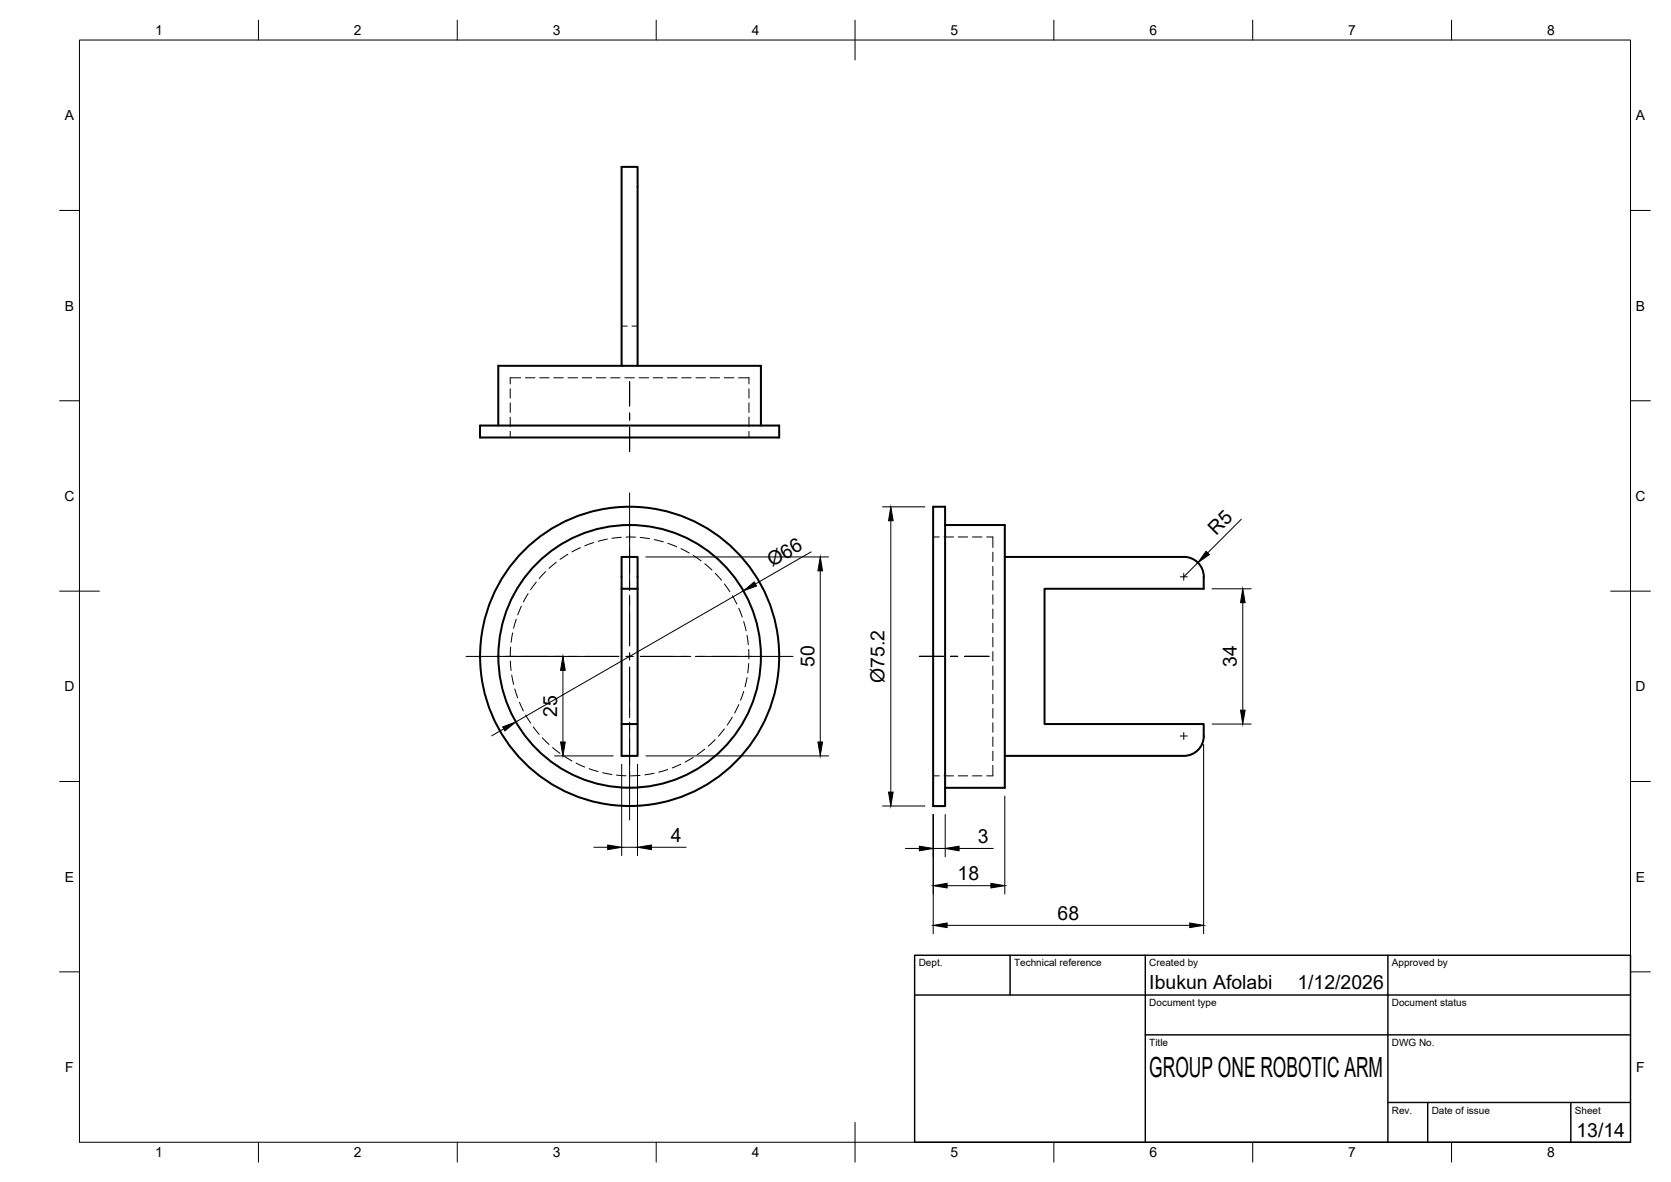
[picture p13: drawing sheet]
<svg xmlns="http://www.w3.org/2000/svg" width="420mm" height="297mm" viewBox="0 0 420 297" stroke-linecap="round" stroke-linejoin="round" font-family="sans-serif">
<defs><g id="words">
<text font-size="7" x="289" y="270.6">GROUP ONE ROBOTIC ARM</text>
<g font-size="4.9">
<text x="305.8" y="134.7" transform="rotate(-45 305.8 134.7)">R5</text>
<text x="194.1" y="142.5" transform="rotate(-30 194.1 142.5)">Ø66</text>
<text x="204.8" y="167.7" transform="rotate(-90 204.8 167.7)">50</text>
<text x="311" y="167.7" transform="rotate(-90 311 167.7)">34</text>
<text x="222.4" y="171.6" transform="rotate(-90 222.4 171.6)">Ø75.2</text>
<text x="140.1" y="180.2" transform="rotate(-90 140.1 180.2)">25</text>
<text x="168.6" y="211.5">4</text>
<text x="245.9" y="211.8">3</text>
<text x="240.8" y="221.1">18</text>
<text x="265.9" y="231.1">68</text>
<text x="289" y="248.5">Ibukun Afolabi</text>
<text x="326.2" y="248.5">1/12/2026</text>
<text x="396.4" y="285.7">13/14</text>
</g>
<g font-size="3.5">
<text x="39" y="8.8">1</text>
<text x="89" y="8.8">2</text>
<text x="139" y="8.8">3</text>
<text x="189" y="8.8">4</text>
<text x="239" y="8.8">5</text>
<text x="289" y="8.8">6</text>
<text x="339" y="8.8">7</text>
<text x="389" y="8.8">8</text>
<text x="16.3" y="30.2">A</text>
<text x="411.3" y="30.2">A</text>
<text x="16.3" y="78">B</text>
<text x="411.3" y="78">B</text>
<text x="16.2" y="125.9">C</text>
<text x="411.2" y="125.9">C</text>
<text x="16.2" y="173.7">D</text>
<text x="411.2" y="173.7">D</text>
<text x="16.3" y="221.6">E</text>
<text x="411.3" y="221.6">E</text>
<text x="16.4" y="269.4">F</text>
<text x="411.4" y="269.4">F</text>
<text x="39" y="290.8">1</text>
<text x="89" y="290.8">2</text>
<text x="139" y="290.8">3</text>
<text x="189" y="290.8">4</text>
<text x="239" y="290.8">5</text>
<text x="289" y="290.8">6</text>
<text x="339" y="290.8">7</text>
<text x="389" y="290.8">8</text>
</g>
<g font-size="2.5">
<text x="231" y="242.9">Dept.</text>
<text x="255" y="242.9">Technical reference</text>
<text x="289" y="242.9">Created by</text>
<text x="350" y="242.9">Approved by</text>
<text x="289" y="252.8">Document type</text>
<text x="350" y="252.8">Document status</text>
<text x="289" y="262.9">Title</text>
<text x="350" y="262.9">DWG No.</text>
<text x="350" y="279.9">Rev.</text>
<text x="360" y="279.9">Date of issue</text>
<text x="396" y="279.9">Sheet</text>
</g>
</g></defs>
<!-- layer: Visible -->
<g fill="none" stroke="#000" stroke-width=".51">
<path d="M156.3 91.9v-50h4v50M120.7 106.9h75.2v3h-75.2zM125.3 106.9v-15h66v15M156.3 140h4v8h-4zM234.6 127.3h3v75.3h-3zM237.6 131.9h15v66.1h-15M252.6 140h45.1M297.7 139.9a5 5 0 0 1 5 5v3.1h-40.1v34h40.1a8.3 8.3 0 0 1-.7 5.5 5 5 0 0 1-4.3 2.5M156.3 148v42h4v-8h-4M160.3 148v34M252.6 190h45.1"/>
<circle cx="158.3" cy="164.9" r="33"/>
<circle cx="158.3" cy="164.9" r="37.6"/>
</g>
<!-- layer: Hidden -->
<g fill="none" stroke="#000" stroke-width=".25">
<path d="M128.3 97.7v2.4M130.9 94.9h-2.6v1.6M132.1 94.9h2.4M135.7 94.9h2.3M139.3 94.9h2.3M142.8 94.9h2.4M146.4 94.9h2.4M150 94.9h2.4M153.5 94.9h2.4M156.3 81.9h1.4M157.1 94.9h2.4M158.9 81.9h1.4"/>
<path d="M160.7 94.9h2.4M164.3 94.9h2.3M167.8 94.9h2.4M171.4 94.9h2.4M175 94.9h2.4M178.6 94.9h2.3M182.1 94.9h2.4M185.7 94.9h2.6v1.6M188.3 97.7v2.4M128.3 101.2v2.4M128.3 104.8v2.4M128.3 108.4v1.5"/>
<path d="M188.3 101.2v2.4M188.3 104.8v2.4M188.3 108.4v1.5M142.8 139.3l-2 1.3M145.9 137.6l-2.1 1.1M149.3 136.3l-2.3 .9M152.7 135.5l-2.3 .5M156.2 135l-2.3 .3M157.4 135h2.4M161 135.1l2.3 .3M164.5 135.6l2.3 .6M167.9 136.5l2.2 .9"/>
<path d="M171.2 137.9l2.1 1.1M174.3 139.6l2 1.3M234.6 134.9h1.6M237.4 134.9h2.4M240.9 134.9h2.4M244.5 134.9h2.4M248.1 134.9h1.5v2.7M249.6 138.8v2.3M128.9 159.1l-.4 2.3M129.8 155.6l-.7 2.3M131.1 152.3l-.9 2.2M132.8 149.2l-1.2 2.1"/>
<path d="M134.8 146.3l-1.4 1.9M137.2 143.6l-1.6 1.8M139.9 141.3l-1.9 1.5M177.2 141.7l1.8 1.5M179.8 144.1l1.6 1.7M182.2 146.8l1.3 1.9M184.1 149.7l1.2 2.1M185.8 152.9l.8 2.2M187 156.2l.6 2.3M187.8 159.7l.4 2.3M249.6 156.6v2.4M249.6 153v2.4"/>
<path d="M249.6 149.5v2.4M249.6 145.9v2.4M249.6 142.3v2.4M128.3 166.1l.2 2.4M128.4 162.6l-.1 2.4M128.7 169.7l.4 2.3M129.4 173.1l.8 2.3M130.6 176.5l1 2.2M132.2 179.7l1.2 2M185.8 177.1l-1.1 2.1M187 173.7l-.8 2.3M187.8 170.3l-.5 2.3"/>
<path d="M188.3 163.2v2.4M188.3 166.7l-.3 2.4M249.6 178.1v2.3M249.6 174.5v2.4M249.6 170.9v2.4M249.6 167.4v2.3M249.6 163.8v2.3M249.6 160.2v2.4M134.1 182.7l1.5 1.8M136.4 185.4l1.6 1.7M138.9 187.9l1.9 1.4M141.8 190l2 1.2"/>
<path d="M144.8 191.8l2.2 1M148.1 193.2l2.3 .7M151.5 194.2l2.4 .4M155 194.8l2.4 .2M161 194.8l-2.4 .2M164.5 194.3l-2.4 .4M167.9 193.4l-2.3 .6M171.2 192.1l-2.2 .9M174.3 190.3l-2 1.2M177.2 188.3l-1.9 1.4M179.8 185.9l-1.7 1.6M182.1 183.2l-1.5 1.8"/>
<path d="M184.1 180.2l-1.3 2M234.6 195h1.6M237.4 195h2.4M240.9 195h2.4M244.5 195h2.4M249.6 192.3v2.7h-1.5M249.6 188.8v2.4M249.6 185.2v2.4M249.6 181.6v2.4"/>
</g>
<!-- layer: BORDER -->
<g fill="none" stroke="#000" stroke-width=".25">
<path d="M20 10.1h390v276.9h-390zM65 5.1v5M115 5.1v5M165 5.1v5M215 5.1v10M265 5.1v5M315 5.1v5M365 5.1v5M15 52.9h5M410 52.9h5M15 100.7h5M410 100.7h5"/>
<path d="M15 148.6h10M405 148.6h10M15 196.4h5M410 196.4h5M15 244.2h5M410 244.2h5M65 287v5M115 287v5M165 287v5M215 282.1v9.9M265 287v5M315 287v5"/>
<path d="M365 287v5"/>
</g>
<!-- layer: TITLEBLOCK -->
<path d="M230 240.1h180v46.9h-180zM230 250h180M254 240.1v9.9M288 240.1v46.9M349 240.1v46.9M288 260.1h122M349 277.1h61M359 277.1v9.9M395 277.1v9.9" fill="none" stroke="#000" stroke-width=".36"/>
<!-- layer: Smart Centers -->
<g fill="none" stroke="#000" stroke-width=".25">
<path d="M158.3 95.9v6.1M158.3 103.8v1.8M158.3 107.4v6M158.3 123.9v24.5M158.3 149.5v12.8M296.8 145h1.7M297.6 144.1v1.7M117.2 165h24.6M142.9 165h12.7M157.4 165h1.8M158.3 164.1v1.7M158.3 167.6v12.8"/>
<path d="M161 165h12.7M174.8 165h24.6M231.2 165h6M239 165h1.8M242.6 165h6M158.3 181.5v24.6M296.8 185h1.7M297.6 184.1v1.8"/>
</g>
<!-- layer: FD_Dimensions -->
<g fill="none" stroke="#000" stroke-width=".25">
<path d="M162.4 140h45.9M203.9 138.7l-14 8.1M221.9 127.4h10.7M224 130.9v68.2M312.1 130.5l-8.4 8.4M186.9 148.5l-57.2 32.9M206.2 143.5v43M301.2 141.4l-3.6 3.6M304.8 148h9.8M312.5 151.5v27M126.9 165h16.7M141.5 168.5v18"/>
<path d="M126.7 183.2l-3.1 1.7M139.4 190h14.8M156.3 192.1v22.9M160.3 192.1v22.9M162.4 190h45.9M302.6 187.1v47.5M304.8 182h9.8M149.3 212.9h3.5M156.3 212.9h4M163.8 212.9h8.7M221.9 202.6h10.7M227.6 213.2h3.6"/>
<path d="M234.7 204.7v29.9M234.7 213.2h3M237.7 204.7v10.6M241.2 213.2h8.5M252.6 200.1v24.6M238.1 232.5h61M238.1 222.6h11.1"/>
</g>
<g fill="#000" stroke="#000" stroke-width=".25">
<path d="M224 127.4l.6 3.5h-1.2zM303.3 138.5l.8 .9-2.9 2zM186.9 148.5l2.8-2.3 .5 1.1zM206.2 140l.6 3.5h-1.1zM312.5 148l.6 3.5h-1.2zM141.5 165l.6 3.5h-1.2zM311.9 178.5h1.2l-.6 3.5zM126.4 182.7l3.3-1.3-2.7 2.3zM140.9 186.5h1.2l-.6 3.5zM205.7 186.5h1.1l-.6 3.5zM223.4 199.1h1.2l-.6 3.5zM152.8 212.4l3.5 .5-3.5 .6z"/>
<path d="M160.3 212.9l3.5-.5v1.1zM231.2 212.6l3.5 .6-3.5 .6zM237.7 213.2l3.5-.6v1.2zM234.7 232.5l3.4-.5v1.1zM234.7 222.6l3.4-.6v1.1zM249.2 222l3.4 .6-3.4 .5zM299.1 232l3.5 .5-3.5 .6z"/>
</g>
<use href="#words"/>
</svg>
